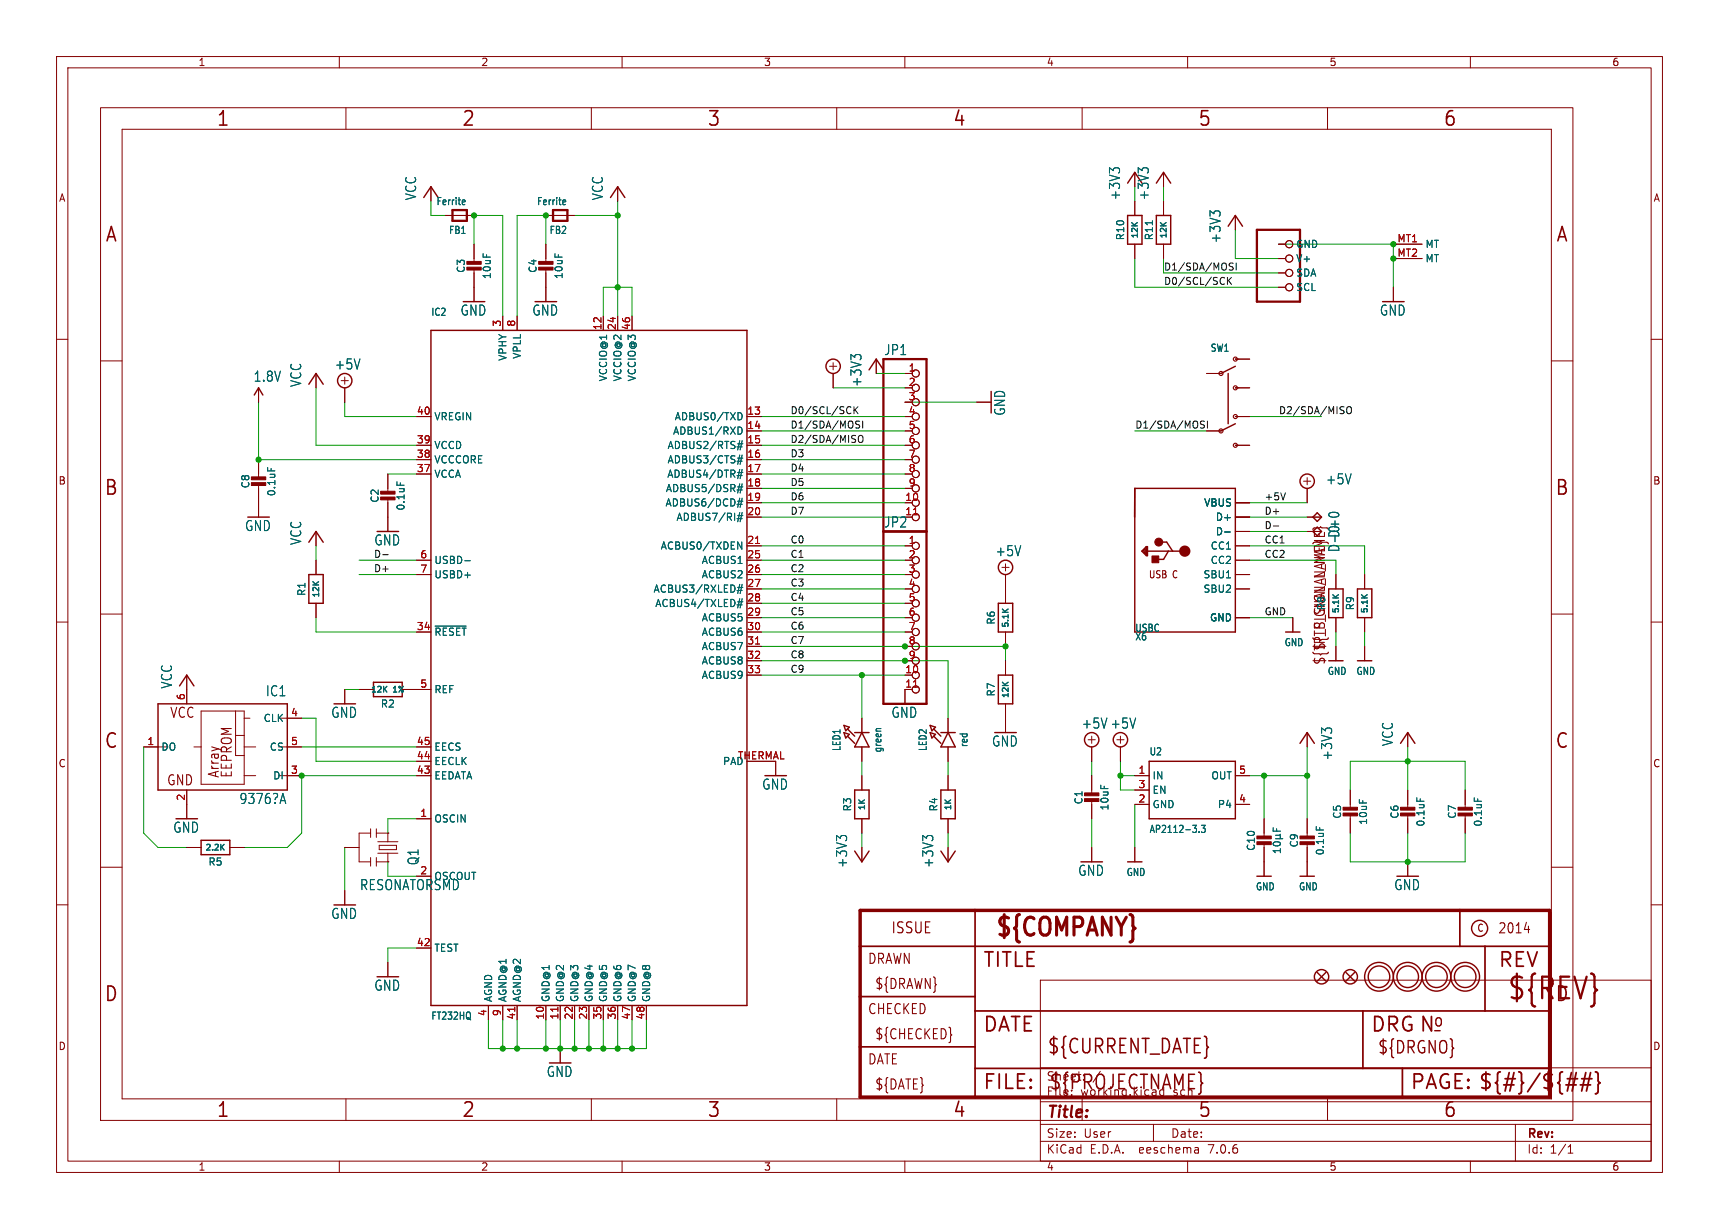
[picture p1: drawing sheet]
<svg xmlns="http://www.w3.org/2000/svg" width="304mm" height="217mm" viewBox="0 0 304 217" stroke-linecap="round" stroke-linejoin="round" font-family="sans-serif">
<defs><g id="words">
<text font-size="5.3" fill="#840000" x="266.4" y="177.3">${REV}</text>
<text font-size="4.4" fill="#840000" x="175.7" y="166.3">${COMPANY}</text>
<g font-size="3.5" fill="#840000">
<text x="38.2" y="22.7">1</text>
<text x="81.6" y="22.7">2</text>
<text x="125" y="22.7">3</text>
<text x="168.4" y="22.7">4</text>
<text x="211.8" y="22.7">5</text>
<text x="255.1" y="22.7">6</text>
<text x="18.5" y="43.1">A</text>
<text x="275" y="43.1">A</text>
<text x="18.3" y="87.9">B</text>
<text x="274.9" y="87.9">B</text>
<text x="18.3" y="132.7">C</text>
<text x="274.9" y="132.7">C</text>
<text x="173.7" y="171.4">TITLE</text>
<text x="264.8" y="171.4">REV</text>
<text x="18.3" y="177.4">D</text>
<text x="274.9" y="177.4">D</text>
<text x="173.7" y="182.9">DATE</text>
<text x="242.3" y="182.9">DRG N</text>
<text x="185.1" y="186.7">${CURRENT_DATE}</text>
<text x="38.2" y="197.9">1</text>
<text x="81.6" y="197.9">2</text>
<text x="125" y="197.9">3</text>
<text x="168.4" y="197.9">4</text>
<text x="173.7" y="193">FILE:</text>
<text x="185.4" y="193">${PROJECTNAME}</text>
<text x="211.8" y="197.9">5</text>
<text x="249.3" y="193">PAGE: ${#}/${##}</text>
<text x="255.1" y="197.9">6</text>
</g>
<g font-size="3" fill="#840000">
<text x="253.4" y="181.9">o</text>
<text x="243.5" y="186.6">${DRGNO}</text>
</g>
<text font-size="2.8" fill="#840000" x="185" y="198.2">Title:</text>
<text font-size="2.7" fill="#840000" x="157.5" y="165.3">ISSUE</text>
<g font-size="2.5" fill="#006464">
<text x="73.8" y="35.5" transform="rotate(-90 73.8 35.5)">VCC</text>
<text x="106.8" y="35.5" transform="rotate(-90 106.8 35.5)">VCC</text>
<text x="198.3" y="35.5" transform="rotate(-90 198.3 35.5)">+3V3</text>
<text x="203.3" y="35.5" transform="rotate(-90 203.3 35.5)">+3V3</text>
<text x="216" y="43.1" transform="rotate(-90 216 43.1)">+3V3</text>
<text x="81.3" y="56">GND</text>
<text x="94" y="56">GND</text>
<text x="243.9" y="56">GND</text>
<text x="59.1" y="65.5">+5V</text>
<text x="156.3" y="63">JP1</text>
<text x="44.8" y="67.7">1.8V</text>
<text x="53.5" y="68.5" transform="rotate(-90 53.5 68.5)">VCC</text>
<text x="152.5" y="68.5" transform="rotate(-90 152.5 68.5)">+3V3</text>
<text x="177.9" y="73.6" transform="rotate(-90 177.9 73.6)">GND</text>
<text x="234.4" y="85.9">+5V</text>
<text x="43.2" y="94.1">GND</text>
<text x="156.3" y="93.5">JP2</text>
<text x="53.5" y="96.5" transform="rotate(-90 53.5 96.5)">VCC</text>
<text x="66.1" y="96.7">GND</text>
<text x="175.9" y="98.6">+5V</text>
<text x="237" y="97.7" transform="rotate(-90 237 97.7)">D-0D+0</text>
<text x="30.6" y="121.9" transform="rotate(-90 30.6 121.9)">VCC</text>
<text x="46.9" y="123.3">IC1</text>
<text x="58.5" y="127.1">GND</text>
<text x="157.5" y="127.1">GND</text>
<text x="191.2" y="129">+5V +5V</text>
<text x="175.3" y="132.2">GND</text>
<text x="235.8" y="134.6" transform="rotate(-90 235.8 134.6)">+3V3</text>
<text x="246.5" y="132" transform="rotate(-90 246.5 132)">VCC</text>
<text x="42.2" y="142.4">9376?A</text>
<text x="134.7" y="139.8">GND</text>
<text x="30.5" y="147.5">GND</text>
<text x="74.2" y="153.1" transform="rotate(-90 74.2 153.1)">Q1</text>
<text x="150" y="153.6" transform="rotate(-90 150 153.6)">+3V3</text>
<text x="165.2" y="153.6" transform="rotate(-90 165.2 153.6)">+3V3</text>
<text x="190.6" y="155.1">GND</text>
<text x="246.4" y="157.6">GND</text>
<text x="58.5" y="162.7">GND</text>
<text x="66.1" y="175.4">GND</text>
<text x="96.6" y="190.6">GND</text>
</g>
<g font-size="2.5" fill="#840000">
<text x="234.6" y="117.7" transform="rotate(-90 234.6 117.7)">${TP_SIGNAL_NAME}</text>
<text x="234.6" y="115.1" transform="rotate(-90 234.6 115.1)">${TP_SIGNAL_NAME}</text>
<text x="30" y="127.2">VCC</text>
<text x="39" y="137.7" transform="rotate(-90 39 137.7)">Array</text>
<text x="41.3" y="137.7" transform="rotate(-90 41.3 137.7)">EEPROM</text>
<text x="29.4" y="139.1">GND</text>
<text x="63.6" y="157.6">RESONATORSMD</text>
<text x="264.8" y="165.3">2014</text>
<text x="153.4" y="170.7">DRAWN</text>
<text x="153.4" y="179.6">CHECKED</text>
<text x="154.6" y="175.2">${DRAWN}</text>
<text x="154.6" y="184">${CHECKED}</text>
<text x="153.4" y="188.5">DATE</text>
<text x="154.6" y="192.9">${DATE}</text>
</g>
<g font-size="2.1" fill="#840000">
<text x="185" y="191.3">Sheet:</text>
<text x="193.2" y="191.3">/</text>
<text x="185" y="194">File:</text>
<text x="191" y="194">working.kicad_sch</text>
<text x="185" y="201.4">Size:</text>
<text x="191.6" y="201.4">User</text>
<text x="207" y="201.4">Date:</text>
<text x="270" y="201.6">Rev:</text>
<text x="185" y="204.2">KiCad</text>
<text x="192.7" y="204.2">E.D.A.</text>
<text x="201.6" y="204.2">eeschema</text>
<text x="213.9" y="204.2">7.0.6</text>
<text x="270" y="204.2">Id:</text>
<text x="274" y="204.2">1/1</text>
</g>
<g font-size="1.8" fill="#840000">
<text x="35" y="11.9">1</text>
<text x="85" y="11.9">2</text>
<text x="135" y="11.9">3</text>
<text x="185" y="11.9">4</text>
<text x="235" y="11.9">5</text>
<text x="285" y="11.9">6</text>
<text x="10.3" y="35.9">A</text>
<text x="292.3" y="35.9">A</text>
<text x="10.3" y="85.9">B</text>
<text x="292.2" y="85.9">B</text>
<text x="203" y="102.5">USB C</text>
<text x="10.3" y="135.9">C</text>
<text x="292.2" y="135.9">C</text>
<text x="261.1" y="165">C</text>
<text x="10.3" y="185.9">D</text>
<text x="292.2" y="185.9">D</text>
<text x="35" y="207.2">1</text>
<text x="85" y="207.2">2</text>
<text x="135" y="207.2">3</text>
<text x="185" y="207.2">4</text>
<text x="235" y="207.2">5</text>
<text x="285" y="207.2">6</text>
</g>
<g font-size="1.8" fill="#006464">
<text x="77.1" y="36.5">Ferrite</text>
<text x="79.3" y="41.6">FB1</text>
<text x="94.9" y="36.5">Ferrite</text>
<text x="97.1" y="41.6">FB2</text>
<text x="199" y="42.6" transform="rotate(-90 199 42.6)">R10</text>
<text x="204.1" y="42.6" transform="rotate(-90 204.1 42.6)">R11</text>
<text x="229.1" y="44">GND</text>
<text x="229.1" y="46.6">V+</text>
<text x="252" y="44">MT</text>
<text x="252" y="46.6">MT</text>
<text x="82.4" y="48.4" transform="rotate(-90 82.4 48.4)">C3</text>
<text x="87" y="49.4" transform="rotate(-90 87 49.4)">10uF</text>
<text x="95.1" y="48.4" transform="rotate(-90 95.1 48.4)">C4</text>
<text x="99.7" y="49.4" transform="rotate(-90 99.7 49.4)">10uF</text>
<text x="229.1" y="49.1">SDA</text>
<text x="229.1" y="51.7">SCL</text>
<text x="76.2" y="56">IC2</text>
<text x="89.8" y="63.9" transform="rotate(-90 89.8 63.9)">VPHY</text>
<text x="92.3" y="63.5" transform="rotate(-90 92.3 63.5)">VPLL</text>
<text x="214" y="62.4">SW1</text>
<text x="107.5" y="67.5" transform="rotate(-90 107.5 67.5)">VCCIO@1</text>
<text x="110.1" y="67.5" transform="rotate(-90 110.1 67.5)">VCCIO@2</text>
<text x="112.6" y="67.5" transform="rotate(-90 112.6 67.5)">VCCIO@3</text>
<text x="76.7" y="74.5">VREGIN</text>
<text x="118.9" y="77.1">ADBUS1/RXD</text>
<text x="119.2" y="74.5">ADBUS0/TXD</text>
<text x="76.7" y="82.1">VCCCORE</text>
<text x="76.7" y="79.6">VCCD</text>
<text x="117.9" y="79.6">ADBUS2/RTS#</text>
<text x="117.9" y="82.1">ADBUS3/CTS#</text>
<text x="44.3" y="86.5" transform="rotate(-90 44.3 86.5)">C8</text>
<text x="48.9" y="87.8" transform="rotate(-90 48.9 87.8)">0.1uF</text>
<text x="67.2" y="89" transform="rotate(-90 67.2 89)">C2</text>
<text x="76.7" y="84.7">VCCA</text>
<text x="117.6" y="89.8">ADBUS6/DCD#</text>
<text x="117.6" y="87.2">ADBUS5/DSR#</text>
<text x="117.9" y="84.7">ADBUS4/DTR#</text>
<text x="212.8" y="89.8">VBUS</text>
<text x="71.7" y="90.4" transform="rotate(-90 71.7 90.4)">0.1uF</text>
<text x="119.5" y="92.3">ADBUS7/RI#</text>
<text x="160" y="91.2">11</text>
<text x="214.9" y="92.3">D+</text>
<text x="214.9" y="94.8">D-</text>
<text x="76.7" y="99.9">USBD-</text>
<text x="116.7" y="97.4">ACBUS0/TXDEN</text>
<text x="124" y="99.9">ACBUS1</text>
<text x="214" y="97.4">CC1</text>
<text x="214" y="99.9">CC2</text>
<text x="54.2" y="105.5" transform="rotate(-90 54.2 105.5)">R1</text>
<text x="76.7" y="102.5">USBD+</text>
<text x="115.5" y="105">ACBUS3/RXLED#</text>
<text x="115.8" y="107.5">ACBUS4/TXLED#</text>
<text x="124" y="102.5">ACBUS2</text>
<text x="212.7" y="102.5">SBU1</text>
<text x="212.7" y="105">SBU2</text>
<text x="76.7" y="112.6">~{RESET}</text>
<text x="124" y="110.1">ACBUS5</text>
<text x="124" y="112.6">ACBUS6</text>
<text x="176.1" y="110.6" transform="rotate(-90 176.1 110.6)">R6</text>
<text x="200.6" y="113.5">X6</text>
<text x="200.6" y="111.9">USBC</text>
<text x="213.9" y="110.1">GND</text>
<text x="234.5" y="108" transform="rotate(-90 234.5 108)">R8</text>
<text x="239.6" y="108" transform="rotate(-90 239.6 108)">R9</text>
<text x="124" y="115.2">ACBUS7</text>
<text x="124" y="117.7">ACBUS8</text>
<text x="227" y="114.5">GND</text>
<text x="234.7" y="119.5">GND</text>
<text x="239.7" y="119.5">GND</text>
<text x="67.2" y="125.3">R2</text>
<text x="76.7" y="122.8">REF</text>
<text x="124" y="120.2">ACBUS9</text>
<text x="176.1" y="123.3" transform="rotate(-90 176.1 123.3)">R7</text>
<text x="46.5" y="127.9">CLK</text>
<text x="28.4" y="132.9">DO</text>
<text x="47.6" y="132.9">CS</text>
<text x="76.7" y="135.5">EECLK</text>
<text x="76.7" y="132.9">EECS</text>
<text x="127.7" y="135.5">PAD</text>
<text x="148.8" y="132.9" transform="rotate(-90 148.8 132.9)">LED1</text>
<text x="156.1" y="133.2" transform="rotate(-90 156.1 133.2)">green</text>
<text x="164.1" y="132.9" transform="rotate(-90 164.1 132.9)">LED2</text>
<text x="171.3" y="132.2" transform="rotate(-90 171.3 132.2)">red</text>
<text x="203.2" y="133.8">U2</text>
<text x="48.2" y="138">DI</text>
<text x="76.7" y="138">EEDATA</text>
<text x="150.7" y="143.6" transform="rotate(-90 150.7 143.6)">R3</text>
<text x="166" y="143.6" transform="rotate(-90 166 143.6)">R4</text>
<text x="191.6" y="142.3" transform="rotate(-90 191.6 142.3)">C1</text>
<text x="196.2" y="143.4" transform="rotate(-90 196.2 143.4)">10uF</text>
<text x="203.7" y="138">IN</text>
<text x="203.7" y="143.1">GND</text>
<text x="203.7" y="140.6">EN</text>
<text x="214.1" y="138">OUT</text>
<text x="215.2" y="143.1">P4</text>
<text x="76.7" y="145.6">OSCIN</text>
<text x="203.2" y="147.5">AP2112-3.3</text>
<text x="229.7" y="150" transform="rotate(-90 229.7 150)">C9</text>
<text x="237.3" y="144.9" transform="rotate(-90 237.3 144.9)">C5</text>
<text x="241.9" y="146" transform="rotate(-90 241.9 146)">10uF</text>
<text x="247.5" y="144.9" transform="rotate(-90 247.5 144.9)">C6</text>
<text x="252.1" y="146.3" transform="rotate(-90 252.1 146.3)">0.1uF</text>
<text x="257.7" y="144.9" transform="rotate(-90 257.7 144.9)">C7</text>
<text x="262.2" y="146.3" transform="rotate(-90 262.2 146.3)">0.1uF</text>
<text x="36.8" y="153.3">R5</text>
<text x="76.7" y="155.8">OSCOUT</text>
<text x="199.1" y="155.1">GND</text>
<text x="222.1" y="150.6" transform="rotate(-90 222.1 150.6)">C10</text>
<text x="234.3" y="151.3" transform="rotate(-90 234.3 151.3)">0.1uF</text>
<text x="222" y="157.6">GND</text>
<text x="229.6" y="157.6">GND</text>
<text x="76.7" y="168.5">TEST</text>
<text x="87.2" y="177.3" transform="rotate(-90 87.2 177.3)">AGND</text>
<text x="89.8" y="177.3" transform="rotate(-90 89.8 177.3)">AGND@1</text>
<text x="92.3" y="177.3" transform="rotate(-90 92.3 177.3)">AGND@2</text>
<text x="97.4" y="177.3" transform="rotate(-90 97.4 177.3)">GND@1</text>
<text x="99.9" y="177.3" transform="rotate(-90 99.9 177.3)">GND@2</text>
<text x="102.5" y="177.3" transform="rotate(-90 102.5 177.3)">GND@3</text>
<text x="105" y="177.3" transform="rotate(-90 105 177.3)">GND@4</text>
<text x="107.5" y="177.3" transform="rotate(-90 107.5 177.3)">GND@5</text>
<text x="110.1" y="177.3" transform="rotate(-90 110.1 177.3)">GND@6</text>
<text x="112.6" y="177.3" transform="rotate(-90 112.6 177.3)">GND@7</text>
<text x="115.2" y="177.3" transform="rotate(-90 115.2 177.3)">GND@8</text>
<text x="76.2" y="180.5">FT232HQ</text>
</g>
<g font-size="1.8" fill="#a90000">
<text x="247" y="42.9">MT1</text>
<text x="247" y="45.5">MT2</text>
<text x="88.6" y="57.9" transform="rotate(-90 88.6 57.9)">3</text>
<text x="91.2" y="57.9" transform="rotate(-90 91.2 57.9)">8</text>
<text x="106.4" y="58.5" transform="rotate(-90 106.4 58.5)">12</text>
<text x="109" y="58.5" transform="rotate(-90 109 58.5)">24</text>
<text x="111.5" y="58.5" transform="rotate(-90 111.5 58.5)">46</text>
<text x="160.6" y="65.8">1</text>
<text x="160.6" y="68.3">2</text>
<text x="160.6" y="70.9">3</text>
<text x="73.6" y="73.4">40</text>
<text x="132" y="73.4">13</text>
<text x="132" y="75.9">14</text>
<text x="160.6" y="73.4">4</text>
<text x="160.6" y="75.9">5</text>
<text x="73.6" y="83.6">37</text>
<text x="73.6" y="81">38</text>
<text x="73.6" y="78.5">39</text>
<text x="132" y="78.5">15</text>
<text x="132" y="81">16</text>
<text x="132" y="83.6">17</text>
<text x="160.6" y="78.5">6</text>
<text x="160.6" y="81">7</text>
<text x="160.6" y="83.6">8</text>
<text x="132" y="86.1">18</text>
<text x="132" y="88.6">19</text>
<text x="160" y="88.6">10</text>
<text x="160.6" y="86.1">9</text>
<text x="132" y="91.2">20</text>
<text x="74.2" y="98.8">6</text>
<text x="74.2" y="101.3">7</text>
<text x="132" y="96.3">21</text>
<text x="132" y="98.8">25</text>
<text x="132" y="101.3">26</text>
<text x="160.6" y="96.3">1</text>
<text x="160.6" y="98.8">2</text>
<text x="160.6" y="101.3">3</text>
<text x="132" y="103.9">27</text>
<text x="132" y="106.4">28</text>
<text x="160.6" y="103.9">4</text>
<text x="160.6" y="106.4">5</text>
<text x="73.6" y="111.5">34</text>
<text x="132" y="109">29</text>
<text x="132" y="111.5">30</text>
<text x="160.6" y="109">6</text>
<text x="160.6" y="111.5">7</text>
<text x="132" y="114">31</text>
<text x="132" y="116.6">32</text>
<text x="132" y="119.1">33</text>
<text x="160" y="119.1">10</text>
<text x="160.6" y="114">8</text>
<text x="160.6" y="116.6">9</text>
<text x="32.8" y="123.9" transform="rotate(-90 32.8 123.9)">6</text>
<text x="74.2" y="121.7">5</text>
<text x="160" y="121.7">11</text>
<text x="26" y="131.8">1</text>
<text x="51.4" y="126.7">4</text>
<text x="51.4" y="131.8">5</text>
<text x="73.6" y="131.8">45</text>
<text x="51.4" y="136.9">3</text>
<text x="73.6" y="136.9">43</text>
<text x="73.6" y="134.4">44</text>
<text x="130.4" y="134.4">THERMAL</text>
<text x="201.2" y="136.9">1</text>
<text x="219" y="136.9">5</text>
<text x="32.8" y="141.7" transform="rotate(-90 32.8 141.7)">2</text>
<text x="201.2" y="142">2</text>
<text x="201.2" y="139.4">3</text>
<text x="219" y="142">4</text>
<text x="74.2" y="144.5">1</text>
<text x="74.2" y="154.7">2</text>
<text x="73.6" y="167.4">42</text>
<text x="86.1" y="179.8" transform="rotate(-90 86.1 179.8)">4</text>
<text x="88.6" y="179.8" transform="rotate(-90 88.6 179.8)">9</text>
<text x="91.2" y="180.4" transform="rotate(-90 91.2 180.4)">41</text>
<text x="96.3" y="180.4" transform="rotate(-90 96.3 180.4)">10</text>
<text x="98.8" y="180.4" transform="rotate(-90 98.8 180.4)">11</text>
<text x="101.3" y="180.4" transform="rotate(-90 101.3 180.4)">22</text>
<text x="103.9" y="180.4" transform="rotate(-90 103.9 180.4)">23</text>
<text x="106.4" y="180.4" transform="rotate(-90 106.4 180.4)">35</text>
<text x="109" y="180.4" transform="rotate(-90 109 180.4)">36</text>
<text x="111.5" y="180.4" transform="rotate(-90 111.5 180.4)">47</text>
<text x="114" y="180.4" transform="rotate(-90 114 180.4)">48</text>
</g>
<g font-size="1.7" fill="#0f0f0f">
<text x="205.7" y="47.9">D1/SDA/MOSI</text>
<text x="205.7" y="50.5">D0/SCL/SCK</text>
<text x="139.7" y="75.9">D1/SDA/MOSI</text>
<text x="139.7" y="73.3">D0/SCL/SCK</text>
<text x="200.7" y="75.9">D1/SDA/MOSI</text>
<text x="226.1" y="73.3">D2/SDA/MISO</text>
<text x="139.7" y="80.9">D3</text>
<text x="139.7" y="78.4">D2/SDA/MISO</text>
<text x="139.7" y="83.5">D4</text>
<text x="139.7" y="86">D5</text>
<text x="139.7" y="88.6">D6</text>
<text x="223.5" y="88.6">+5V</text>
<text x="139.7" y="91.1">D7</text>
<text x="223.5" y="93.6">D-</text>
<text x="223.5" y="91.1">D+</text>
<text x="66" y="98.7">D-</text>
<text x="66" y="101.3">D+</text>
<text x="139.7" y="96.2">C0</text>
<text x="139.7" y="98.7">C1</text>
<text x="139.7" y="101.3">C2</text>
<text x="223.5" y="96.2">CC1</text>
<text x="223.5" y="98.7">CC2</text>
<text x="139.7" y="106.3">C4</text>
<text x="139.7" y="103.8">C3</text>
<text x="139.7" y="114">C7</text>
<text x="139.7" y="111.4">C6</text>
<text x="139.7" y="108.9">C5</text>
<text x="223.5" y="108.9">GND</text>
<text x="139.7" y="119">C9</text>
<text x="139.7" y="116.5">C8</text>
</g>
<g font-size="1.4" fill="#006464">
<text x="201.5" y="42.3" transform="rotate(-90 201.5 42.3)">12K</text>
<text x="206.6" y="42.3" transform="rotate(-90 206.6 42.3)">12K</text>
<text x="56.7" y="105.8" transform="rotate(-90 56.7 105.8)">12K</text>
<text x="178.6" y="111.1" transform="rotate(-90 178.6 111.1)">5.1K</text>
<text x="237" y="108.6" transform="rotate(-90 237 108.6)">5.1K</text>
<text x="242.1" y="108.6" transform="rotate(-90 242.1 108.6)">5.1K</text>
<text x="65.4" y="122.7">12K</text>
<text x="69.6" y="122.7">1%</text>
<text x="178.6" y="123.6" transform="rotate(-90 178.6 123.6)">12K</text>
<text x="153.2" y="143.4" transform="rotate(-90 153.2 143.4)">1K</text>
<text x="168.5" y="143.4" transform="rotate(-90 168.5 143.4)">1K</text>
<text x="36.2" y="150.7">2.2K</text>
</g>
</g></defs>
<g fill="none" stroke="#840000" stroke-width=".18">
<path d="M10 10h284v197.3h-284zM12 12h280v193.3h-280zM17.8 19h260.3v179.1h-260.3zM60 10v2M61.2 19v3.9M104.6 19v3.9M110 10v2M148 19v3.9M160 10v2M191.3 19v3.9M210 10v2M234.7 19v3.9"/>
<path d="M260 10v2M21.6 22.9h252.7v171.4h-252.7zM76.2 33v2.6M78.7 38.1h5.1M96.5 38.1h5.1M109.2 33v2.6M200.7 30.5v2.5M200.7 35.6v2.5M205.7 30.5v2.5M205.7 35.6v2.5M218.4 38.1v2.5M10 60h2"/>
<path d="M83.8 43.2v3.3M83.8 47.5v5.8M88.9 55.9v2.5M91.4 55.9v2.5M96.5 43.2v3.3M96.5 47.5v5.8M106.7 55.9v2.5M109.2 55.9v2.5M111.8 55.9v2.5M200.7 43.2v2.5M205.7 43.2v2.5M226.1 43.2h1.2"/>
<path d="M226.1 45.7h1.2M226.1 48.3h1.2M226.1 50.8h1.2M246.4 43.2h5.1M246.4 50.8v2.5M246.4 45.7h5.1M292 60h2M17.8 63.8h3.8M45.7 68.6v2.5M55.9 66v2.6M60.3 67.3h1.3M61 66.7v1.2"/>
<path d="M61 68.6v2.5M73.7 78.7h2.5M73.7 73.7h2.5M132.1 78.7h2.5M132.1 73.7h2.5M132.1 76.2h2.5M146.7 64.8h1.3M147.3 64.1v1.3M147.3 66v2.6M154.9 63.5v2.5M160 78.7h1.3M160 66h1.3"/>
<path d="M160 76.2h1.3M160 71.1h1.3M172.7 71.1h2.6M213.4 66h2.5M213.4 76.2h2.5M218.4 78.7h2.6M218.4 73.7h2.6M218.4 68.6h2.6M218.4 63.5h2.6M274.3 63.8h3.8M45.7 81.3v3.3M45.7 85.6v5.8"/>
<path d="M55.9 94v2.5M55.9 99.1v2.5M68.6 83.8v3.3M68.6 88.1v5.9M73.7 81.3h2.5M73.7 83.8h2.5M73.7 99.1h2.5M132.1 91.4h2.5M132.1 81.3h2.5M132.1 83.8h2.5M132.1 86.4h2.5M132.1 88.9h2.5"/>
<path d="M132.1 96.5h2.5M132.1 99.1h2.5M160 81.3h1.3M160 83.8h1.3M160 86.4h1.3M160 96.5h1.3M177.8 99.7v1.3M218.4 91.4h2.6M218.4 88.9h2.6M218.4 96.5h2.6M218.4 99.1h2.6M218.4 94h2.6"/>
<path d="M230.5 85.1h1.3M231.1 91.4h2.6M231.1 84.5v1.2M231.1 86.4v2.5M231.1 94h2.6M10 110h2M17.8 108.6h3.8M33 119.4v5.1M55.9 106.7v2.5M73.7 101.6h2.5M73.7 111.8h2.5M132.1 101.6h2.5"/>
<path d="M132.1 104.1h2.5M132.1 106.7h2.5M132.1 109.2h2.5M132.1 111.8h2.5M132.1 114.3h2.5M132.1 116.8h2.5M132.1 119.4h2.5M160 101.6h1.3M160 106.7h1.3M160 109.2h1.3M160 111.8h1.3M160 114.3h1.3"/>
<path d="M160 116.8h1.3M177.2 100.3h1.2M177.8 101.6v5.1M177.8 111.8v2.5M177.8 116.8v2.6M218.4 101.6h2.6M218.4 104.1h2.6M218.4 109.2h2.6M228.6 109.2v2.6M236.2 101.6v2.5M236.2 109.2v2.6M236.2 114.3v2.5"/>
<path d="M241.3 101.6v2.5M241.3 109.2v2.6M241.3 114.3v2.5M274.3 108.6h3.8M292 110h2M25.4 132.1h4.3M33 139.7v5.1M34.3 132.1h1.3M35.6 125.7h7.6v13h-7.6zM41.7 133.6h1.5M41.7 125.7v4.3h1.5M43.2 137.2h2"/>
<path d="M43.2 132.1h2M43.2 127h1M49.3 137.2h4M49.3 132.1h4M49.3 127h4M61 121.9v2.6M63.5 121.9h2.5M71.1 121.9h5.1M73.7 137.2h2.5M73.7 132.1h2.5M73.7 134.6h2.5M132.1 134.6h5.1v2.6"/>
<path d="M152.4 127v2.5M152.4 132.1v2.5M152.4 137.2v2.5M160 121.9v2.6M167.6 127v2.5M167.6 132.1v2.5M167.6 137.2v2.5M177.8 124.5v5M192.4 130.8h1.3M193 130.2v1.2M193 132.1v2.5M193 137.2v3.3"/>
<path d="M197.5 130.8h1.3M198.1 130.2v1.2M198.1 132.1v2.5M200.7 137.2h2.5M200.7 139.7h2.5M218.4 137.2h2.6M231.1 129.5v2.6M238.8 139.7v3.3M248.9 129.5v2.6M248.9 139.7v3.3M259.1 139.7v3.3M10 160h2"/>
<path d="M17.8 153.4h3.8M33 149.9h2.6M40.6 149.9h2.6M61 149.9h.1M61 149.9h2.5M61 157.5v2.5M65.5 146.6v1.5M65.5 151.6v1.6M65.5 147.3h-2v5.1h2M66.5 147.3h2.1M66.5 146.6v1.5M66.5 151.6v1.6"/>
<path d="M66.5 152.4h2.1M66.8 148.8h3.6M66.8 150.9h3.6M67.1 149.5h3v.7h-3zM68.6 147.3h.1M68.6 152.4h.1M68.6 147.3v1.5M68.6 150.9v1.5M73.7 144.8h2.5M152.4 144.8v2.5M152.4 149.9v2.5M167.6 144.8v2.5"/>
<path d="M167.6 149.9v2.5M193 141.5v3.3M193 149.9v2.5M200.7 149.9v2.5M200.7 142.2h2.5M218.4 142.2h2.6M223.5 144.8v3.3M223.5 149.1v5.8M231.1 144.8v3.3M231.1 149.1v5.8M238.8 144v3.3M248.9 144v3.3"/>
<path d="M248.9 152.4v2.5M259.1 144v3.3M274.3 153.4h3.8M292 160h2M68.6 170.2v2.5M73.7 167.6h2.5M86.4 177.8v2.5M88.9 177.8v2.5M91.4 177.8v2.5M96.5 177.8v2.5M99.1 177.8v2.5M101.6 177.8v2.5"/>
<path d="M104.1 177.8v2.5M106.7 177.8v2.5M109.2 177.8v2.5M111.8 177.8v2.5M114.3 177.8v2.5M184 173.3h108v32h-108zM61.2 194.3v3.8M99.1 185.4v2.6M104.6 194.3v3.8M148 194.3v3.8M184 198.8h108M184 194.8h108"/>
<path d="M184 188.8h108M191.3 194.3v3.8M204 198.8v3M234.7 194.3v3.8M268 198.8v6.5M60 205.3v2M110 205.3v2M160 205.3v2M184 201.8h108M210 205.3v2M211.8 203l.1 .9M211.9 203.8l-.1 .1"/>
<path d="M211.9 203.3h-.1M260 205.3v2M277.3 203.9h.8M277.3 202.8l.4-.4v1.5"/>
<circle cx="228" cy="50.8" r=".63"/>
<circle cx="228" cy="43.2" r=".63"/>
<circle cx="228" cy="45.7" r=".63"/>
<circle cx="228" cy="48.3" r=".63"/>
<circle cx="161.9" cy="73.7" r=".63"/>
<circle cx="161.9" cy="78.7" r=".63"/>
<circle cx="161.9" cy="68.6" r=".63"/>
<circle cx="161.9" cy="71.1" r=".63"/>
<circle cx="161.9" cy="66" r=".63"/>
<circle cx="161.9" cy="76.2" r=".63"/>
<circle cx="161.9" cy="88.9" r=".63"/>
<circle cx="161.9" cy="96.5" r=".63"/>
<circle cx="161.9" cy="81.3" r=".63"/>
<circle cx="161.9" cy="91.4" r=".63"/>
<circle cx="161.9" cy="86.4" r=".63"/>
<circle cx="161.9" cy="99.1" r=".63"/>
<circle cx="161.9" cy="83.8" r=".63"/>
<circle cx="161.9" cy="104.1" r=".63"/>
<circle cx="161.9" cy="114.3" r=".63"/>
<circle cx="161.9" cy="119.4" r=".63"/>
<circle cx="161.9" cy="101.6" r=".63"/>
<circle cx="161.9" cy="109.2" r=".63"/>
<circle cx="161.9" cy="111.8" r=".63"/>
<circle cx="161.9" cy="116.8" r=".63"/>
<circle cx="161.9" cy="106.7" r=".63"/>
<circle cx="161.9" cy="121.9" r=".63"/>
</g>
<g fill="none" stroke="#840000" stroke-width=".25">
<path d="M74.9 34.9l1.3-1.9 1.3 1.9M107.9 34.9l1.3-1.9 1.3 1.9M199.4 38.1h2.5v5.1h-2.5zM199.4 32.4l1.3-1.9 1.2 1.9M204.5 38.1h2.5v5.1h-2.5zM204.5 32.4l1.2-1.9 1.3 1.9M76.2 58.4h55.9v119.4h-55.9zM217.2 40l1.2-1.9 1.3 1.9M45 69.8l.7-1.2 .8 1.2M54.6 67.9l1.3-1.9 1.2 1.9M153.7 65.4l1.2-1.9 1.3 1.9M217.2 66v8.9"/>
<path d="M218.4 74.9l-2.5 1.3M218.4 64.8l-2.5 1.2M54.6 95.9l1.3-1.9 1.2 1.9M200.7 86.4h17.7v25.4h-17.7zM200.7 86.4l-.1 5M202.1 97.5l.4-.4v.8l-.2-.2v-.2M202.7 96.7h.2v1.6h-.2l-.8-.8zM202.7 96.7v1.4M202.9 97.5h6.6M205.3 95.9h1l1.1 1.6M206.6 97.5l-.9 1.4h-1.1M232.9 90.7l.8 .7-.8 .8-.7-.8z"/>
<path d="M54.6 101.6h2.5v5.1h-2.5zM176.5 106.7h2.6v5.1h-2.6zM176.5 119.4h2.6v5.1h-2.6zM227.3 111.8h2.6M234.9 116.8h2.6M234.9 104.1h2.6v5.1h-2.6zM240 116.8h2.6M240 104.1h2.6v5.1h-2.6zM27.9 124.5h22.9v15.2h-22.9zM31.7 121.3l1.3-1.9 1.3 1.9M66 120.6h5.1v2.6h-5.1zM149.2 129.5l1 .4-.7 .6z"/>
<path d="M149.2 128.3l1 .3-.7 .6zM149.9 130.2l1.2 1.2M149.9 128.9l1.2 1.3M151.1 139.7h2.6v5.1h-2.6zM151.1 129.5h2.6M152.4 129.5l1.3 2.6h-2.6zM164.5 129.5l.9 .4-.6 .6zM164.5 128.3l.9 .3-.6 .6zM165.1 130.2l1.3 1.2M165.1 128.9l1.3 1.3M166.4 139.7h2.5v5.1h-2.5zM166.4 129.5h2.5"/>
<path d="M167.6 129.5l1.3 2.6h-2.5zM203.2 134.6h15.2v10.2h-15.2zM229.9 131.4l1.2-1.9 1.3 1.9M247.6 131.4l1.3-1.9 1.3 1.9M35.6 148.6h5v2.5h-5zM151.1 150.5l1.3 1.9 1.3-1.9M166.4 150.5l1.2 1.9 1.3-1.9M199.4 152.4h2.5M222.2 154.9h2.6M229.9 154.9h2.5M232.9 172l1.5 1.5M234.4 172l-1.5 1.5"/>
<path d="M238 172l1.5 1.5M239.5 172l-1.5 1.5"/>
<circle cx="61" cy="67.3" r="1.27"/>
<circle cx="147.3" cy="64.8" r="1.27"/>
<circle cx="231.1" cy="85.1" r="1.27"/>
<circle cx="177.8" cy="100.3" r="1.27"/>
<circle cx="193" cy="130.8" r="1.27"/>
<circle cx="198.1" cy="130.8" r="1.27"/>
<circle cx="233.7" cy="172.7" r="1.27"/>
<circle cx="238.8" cy="172.7" r="1.27"/>
<circle cx="243.8" cy="172.7" r="2.54"/>
<circle cx="243.8" cy="172.7" r="1.9"/>
<circle cx="248.9" cy="172.7" r="2.54"/>
<circle cx="248.9" cy="172.7" r="1.9"/>
<circle cx="254" cy="172.7" r="2.54"/>
<circle cx="254" cy="172.7" r="1.9"/>
<circle cx="259.1" cy="172.7" r="2.54"/>
<circle cx="259.1" cy="172.7" r="1.9"/>
<circle cx="261.6" cy="164.2" r="1.42"/>
</g>
<g fill="none" stroke="#006464" stroke-width=".18">
<path d="M81.9 35.4h.3v.3l-.5 .1M82.2 36.1l-.3 .1M99.7 35.4h.3v.3l-.5 .1M100 36.1l-.3 .1M196.9 30.2l-.7-.5v.9M197 29.7h.8M201.9 30.2l-.6-.5v.9M202.1 29.7h.8M203.8 39v.8M214.6 37.8l-.6-.5v.9M214.8 37.4h.8M130.3 79h.9"/>
<path d="M130.4 78.5h1M130.5 75.5a.64 .64 0 0 1 .7 .6 .64 .64 0 0 1-.7 .7M130.8 73a.68 .68 0 0 1 .4 .6 .68 .68 0 0 1-.4 .6M130.8 77.9l-.4 1.7M131.2 77.9l-.3 1.7M151.1 63.2l-.6-.5v.9M151.3 62.8h.8M47.3 82.7v.6M70.2 85.2v.6M82.2 99.2h1M130.3 81.6h.9M130.3 84.1h.9"/>
<path d="M130.3 86.6h.9M130.3 89.2h.9M130.3 91.7h.9M130.4 95.8l.8 1.3v-1.3M130.4 81h1M130.4 83.6h1M130.4 86.1h1M130.4 88.6h1M130.4 91.2h1M130.8 80.5l-.4 1.6M130.8 83l-.4 1.6M130.8 85.5l-.4 1.7"/>
<path d="M130.8 88.1l-.4 1.6M130.8 90.6l-.4 1.7M131.2 80.5l-.3 1.6M131.2 83l-.3 1.6M131.2 85.5l-.3 1.7M131.2 88.1l-.3 1.6M131.2 90.6l-.3 1.7M216.6 94.1h.9M76.9 110.7h5.5M130.3 104.4h.9M130.3 107h.9M130.4 103.9h1"/>
<path d="M130.4 106.4h1M130.8 103.3l-.4 1.7M130.8 105.9l-.4 1.6M131.2 103.3l-.3 1.7M131.2 105.9l-.3 1.6M234.4 129.2l-.7-.5v1M234.5 128.8h.8M49.7 141.6h.7M50 140.3l.5 1.8M148.6 148.2l-.7-.5v1M148.8 147.8h.7M163.8 148.2l-.6-.5v1"/>
<path d="M164 147.8h.8M212 147.1v.1M212.4 145.9h.7l-.3 .5 .3 .1v.6l-.2 .1-.5-.1M225.1 146.4v.6h1.3M225.3 149a.69 .69 0 0 1 1.1 .3 .72 .72 0 0 1-1.3-.1zM225.6 148.3h1.2M225.6 147.7h.6M225.7 146.6v.4M226.2 147.7l.2 .2v.2l-.2 .2M226.4 150.1v.7M226.4 150.4h-1.3l.4 .4M226.4 147.5l-.2 .2"/>
<path d="M232.7 146.2v.6M250.5 141.1v.6M260.7 141.1v.6"/>
</g>
<g fill="none" stroke="#840000" stroke-width=".2">
<circle cx="215.9" cy="76.2" r=".36"/>
<circle cx="215.9" cy="66" r=".36"/>
<circle cx="218.4" cy="78.7" r=".36"/>
<circle cx="218.4" cy="73.7" r=".36"/>
<circle cx="218.4" cy="68.6" r=".36"/>
<circle cx="218.4" cy="63.5" r=".36"/>
</g>
<path d="M80 37.1h2.5v2h-2.5zM97.8 37.1h2.5v2h-2.5zM222.2 40.6h7.7v12.7h-7.7zM156.2 63.5h7.6v61h-7.6zM156.2 94h7.6" fill="none" stroke="#840000" stroke-width=".41"/>
<g fill="#840000" stroke="#840000" stroke-width=".18">
<path d="M257.8 143.8h2.5v.5h-2.5z"/>
<path d="M257.8 142.7h2.5v.6h-2.5z"/>
<path d="M247.6 143.8h2.6v.5h-2.6z"/>
<path d="M247.6 142.7h2.6v.6h-2.6z"/>
<path d="M237.5 143.8h2.5v.5h-2.5z"/>
<path d="M237.5 142.7h2.5v.6h-2.5z"/>
<path d="M229.9 148.8h2.5v.6h-2.5z"/>
<path d="M229.9 147.8h2.5v.5h-2.5z"/>
<path d="M95.2 47.2h2.6v.6h-2.6z"/>
<path d="M95.2 46.2h2.6v.5h-2.6z"/>
<path d="M82.5 47.2h2.6v.6h-2.6z"/>
<path d="M82.5 46.2h2.6v.5h-2.6z"/>
<path d="M67.3 87.9h2.5v.5h-2.5z"/>
<path d="M67.3 86.9h2.5v.5h-2.5z"/>
<path d="M44.4 85.3h2.6v.6h-2.6z"/>
<path d="M44.4 84.3h2.6v.5h-2.6z"/>
<path d="M203.7 98.3h1.2v1.2h-1.2z"/>
<path d="M222.2 148.8h2.6v.6h-2.6z"/>
<path d="M222.2 147.8h2.6v.5h-2.6z"/>
<path d="M191.8 141.2h2.5v.5h-2.5z"/>
<path d="M191.8 140.2h2.5v.5h-2.5z"/>
<circle cx="204.9" cy="95.9" r=".7"/>
</g>
<path d="M133.6 96.1h.7M161.5 91h.8M133.6 113.9h.7M161.5 121.5h.8M91 178.1v.7M98.6 178.1v.7" fill="none" stroke="#a90000" stroke-width=".18"/>
<path d="M152.1 161h121.9v33h-121.9z" fill="none" stroke="#840000" stroke-width=".61"/>
<path d="M152.1 176.2h20.3M152.1 167.3h121.9M172.4 161v33M172.4 178.8h101.6M241 178.8v10.1M258.1 161v6.3M262.6 167.3v11.5M152.1 185.1h20.3M172.4 188.9h101.6M248 188.9v5.1" fill="none" stroke="#840000" stroke-width=".3"/>
<path d="M276.9 191.8h1.8M277.1 190.8h1.9M278.7 189.7l-.7 3.2M279.4 191.8h1.9M279.7 190.8h1.8M280.4 189.7l-.7 3.2M281.3 189.7l-.8 3.2M282.1 189.5l.4 .2 .1 .2v1.2l.3 .4-.3 .3v1.2l-.1 .3-.4 .1" fill="none" stroke="#840000" stroke-width=".32"/>
<path d="M269.5 164.4h1M168.2 182.9l.1 .1-.1 .1" fill="none" stroke="#840000" stroke-width=".19"/>
<circle cx="209.5" cy="97.5" r=".5" fill="none" stroke="#840000" stroke-width="1"/>
<g fill="none" stroke="#0f0f0f" stroke-width=".18">
<path d="M216.4 49.1l.1 .1M216.5 50.2h-.1M217 49.1v1.2M217.2 49.6l.6 .7M217.3 46.9l.7 .5-.2 .4-.5-.1M217.8 49.1l-.8 .7M218 46.6l-.4-.1-.3 .2M218.6 46.5v1.3M150.4 72h.1M150.5 73l-.1 .1M151 71.9v1.3M151.2 72.4l.5 .8"/>
<path d="M151.3 74.8l.7 .5-.2 .4-.5-.1M151.7 71.9l-.7 .7M151.8 77.2l.3-.2a.42 .42 0 0 1 .5 .4v.4a.42 .42 0 0 1-.4 .5 .42 .42 0 0 1-.4-.5zM152 74.5h-.5l-.2 .2M152.5 74.5v1.2M212.3 74.8l.7 .5-.3 .4-.4-.1M213 74.5h-.5l-.2 .2M213.5 74.5v1.2M238.2 72.1l.2-.2a.42 .42 0 0 1 .6 .4v.4a.42 .42 0 0 1-.5 .5 .42 .42 0 0 1-.4-.5zM67.7 98.1h.9M225.2 93h.9M227.3 87.2l-.4 1.2"/>
</g>
<g fill="none" stroke="#009600" stroke-width=".18">
<path d="M76.2 35.6v2.5h2.5M101.6 38.1h7.6M109.2 35.6v20.3M200.7 33v2.6M205.7 33v2.6M83.8 43.2v-5.1h5.1v17.8M96.5 43.2v-5.1h-5.1v17.8M106.7 55.9v-5.1h5.1v5.1M200.7 45.7v5.1h25.4M205.7 45.7v2.6h20.4M218.4 40.6v5.1h7.7M226.1 43.2h20.3v7.6"/>
<path d="M45.7 71.1v10.2h28M55.9 68.6v10.1h17.8M61 71.1v2.6h12.7M134.6 73.7h25.4M134.6 78.7h25.4M134.6 76.2h25.4M147.3 68.6h12.7M154.9 66h5.1M160 71.1h12.7M200.7 76.2h12.7M221 73.7h12.7M55.9 96.5v2.6"/>
<path d="M63.5 99.1h10.2M68.6 83.8h5.1M134.6 99.1h25.4M134.6 83.8h25.4M134.6 81.3h25.4M134.6 88.9h25.4M134.6 91.4h25.4M134.6 96.5h25.4M134.6 86.4h25.4M221 99.1h15.2v2.5M221 94h10.1M221 96.5h20.3v5.1"/>
<path d="M221 88.9h10.1M221 91.4h10.1M55.9 109.2v2.6h17.8M63.5 101.6h10.2M134.6 101.6h25.4M134.6 109.2h25.4M134.6 119.4h25.4M134.6 114.3h43.2v2.5M134.6 116.8h33v10.2M134.6 111.8h25.4M134.6 106.7h25.4M134.6 104.1h25.4"/>
<path d="M152.4 119.4v7.6M221 109.2h7.6M236.2 111.8v2.5M241.3 111.8v2.5M25.4 132.1v15.2l2.5 2.6h5.1M53.3 132.1h20.4M53.3 127h2.6v7.6h17.8M61 121.9h2.5M73.7 137.2h-20.4v10.1l-2.5 2.6h-7.6M152.4 134.6v2.6M167.6 134.6v2.6M193 134.6v2.6"/>
<path d="M198.1 137.2h2.6M198.1 134.6v5.1h2.6M221 137.2h10.1M223.5 137.2v7.6M231.1 132.1v12.7M238.8 139.7v-5.1h20.3v5.1M248.9 132.1v7.6M61 149.9v7.6M68.6 152.4v2.5h5.1M73.7 144.8h-5.1v2.5M152.4 147.3v2.6M167.6 147.3v2.6"/>
<path d="M193 144.8v5.1M200.7 142.2v7.7M238.8 147.3v5.1h20.3v-5.1M248.9 147.3v5.1M73.7 167.6h-5.1v2.6M86.4 180.3v5.1h27.9v-5.1M88.9 180.3v5.1M91.4 180.3v5.1M96.5 180.3v5.1M99.1 180.3v5.1M101.6 180.3v5.1M104.1 180.3v5.1"/>
<path d="M106.7 180.3v5.1M109.2 180.3v5.1M111.8 180.3v5.1"/>
</g>
<g fill="#009600" stroke="#009600" stroke-width=".18">
<circle cx="53.3" cy="137.2" r=".46"/>
<circle cx="109.2" cy="50.8" r=".46"/>
<circle cx="45.7" cy="81.3" r=".46"/>
<circle cx="111.8" cy="185.4" r=".46"/>
<circle cx="106.7" cy="185.4" r=".46"/>
<circle cx="96.5" cy="185.4" r=".46"/>
<circle cx="88.9" cy="185.4" r=".46"/>
<circle cx="91.4" cy="185.4" r=".46"/>
<circle cx="101.6" cy="185.4" r=".46"/>
<circle cx="104.1" cy="185.4" r=".46"/>
<circle cx="109.2" cy="185.4" r=".46"/>
<circle cx="99.1" cy="185.4" r=".46"/>
<circle cx="160" cy="114.3" r=".46"/>
<circle cx="152.4" cy="119.4" r=".46"/>
<circle cx="109.2" cy="38.1" r=".46"/>
<circle cx="96.5" cy="38.1" r=".46"/>
<circle cx="83.8" cy="38.1" r=".46"/>
<circle cx="231.1" cy="137.2" r=".46"/>
<circle cx="198.1" cy="137.2" r=".46"/>
<circle cx="160" cy="116.8" r=".46"/>
<circle cx="177.8" cy="114.3" r=".46"/>
<circle cx="246.4" cy="45.7" r=".46"/>
<circle cx="246.4" cy="43.2" r=".46"/>
<circle cx="248.9" cy="152.4" r=".46"/>
<circle cx="223.5" cy="137.2" r=".46"/>
<circle cx="248.9" cy="134.6" r=".46"/>
</g>
<use href="#words"/>
</svg>
